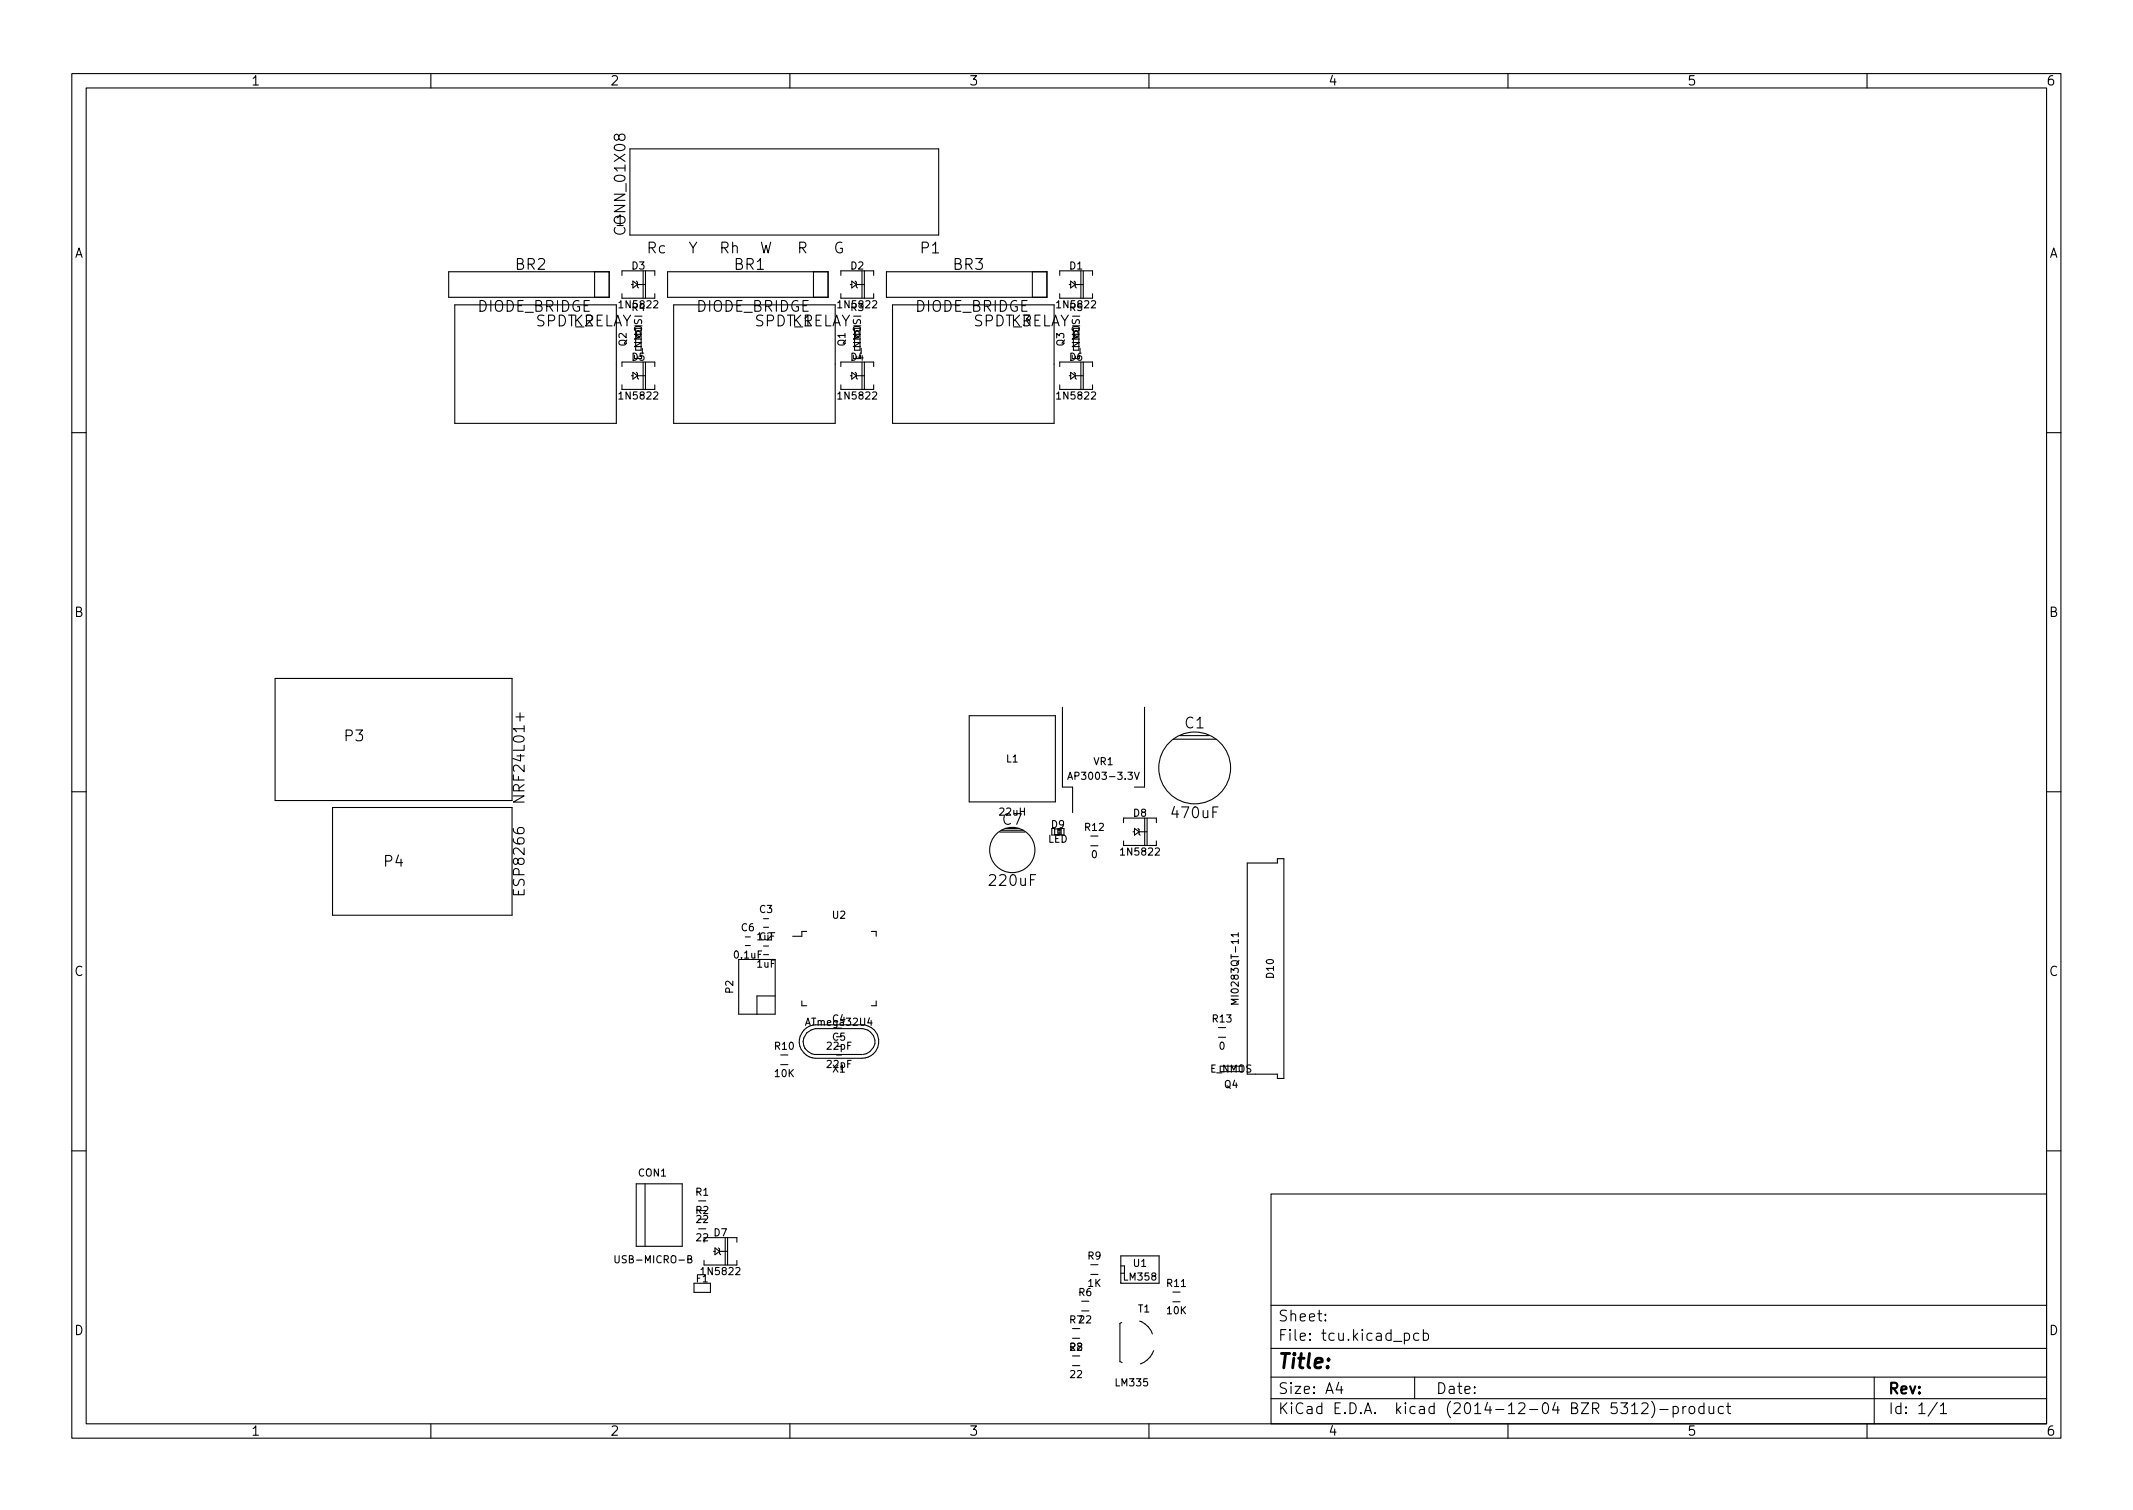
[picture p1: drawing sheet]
<svg xmlns="http://www.w3.org/2000/svg" width="297mm" height="210mm" viewBox="0 0 297 210" stroke-linecap="round" stroke-linejoin="round" font-family="sans-serif">
<defs><g id="words">
<text font-size="2.8" x="178" y="190.6">Title:</text>
<g font-size="2.1">
<text x="85.8" y="31.5">1</text>
<text x="87.1" y="32.3" transform="rotate(-90 87.1 32.3)">CONN_01X08</text>
<text x="90.1" y="35.3">Rc</text>
<text x="95.8" y="35.3">Y</text>
<text x="100.2" y="35.3">Rh</text>
<text x="105.7" y="35.3">W</text>
<text x="111" y="35.3">R</text>
<text x="116" y="35.3">G</text>
<text x="128.3" y="35.3">P1</text>
<text x="71.8" y="37.6">BR2</text>
<text x="102.3" y="37.6">BR1</text>
<text x="132.8" y="37.6">BR3</text>
<text x="66.5" y="43.4">DIODE_BRIDGE</text>
<text x="74.4" y="45.4">SPDT_RELAY</text>
<text x="79.9" y="45.4">K2</text>
<text x="97" y="43.4">DIODE_BRIDGE</text>
<text x="104.9" y="45.4">SPDT_RELAY</text>
<text x="110.4" y="45.4">K1</text>
<text x="127.4" y="43.4">DIODE_BRIDGE</text>
<text x="135.3" y="45.4">SPDT_RELAY</text>
<text x="140.9" y="45.4">K3</text>
<text x="165" y="101.4">C1</text>
<text x="48" y="103.2">P3</text>
<text x="73.1" y="111.2" transform="rotate(-90 73.1 111.2)">NRF24L01+</text>
<text x="163.4" y="113.9">470uF</text>
<text x="139.6" y="114.9">C7</text>
<text x="53.5" y="120.7">P4</text>
<text x="73.1" y="124.4" transform="rotate(-90 73.1 124.4)">ESP8266</text>
<text x="138" y="123.4">220uF</text>
<text x="178" y="184">Sheet:</text>
<text x="178" y="186.7">File: tcu.kicad_pcb</text>
<text x="178" y="196.9">KiCad E.D.A. kicad (2014-12-04 BZR 5312)-product</text>
<text x="178" y="194.1">Size: A4</text>
<text x="200" y="194.1">Date:</text>
<text x="263" y="194.1">Rev:</text>
<text x="263" y="196.9">Id: 1/1</text>
</g>
<g font-size="1.8">
<text x="35" y="11.9">1</text>
<text x="85" y="11.9">2</text>
<text x="135" y="11.9">3</text>
<text x="185" y="11.9">4</text>
<text x="235" y="11.9">5</text>
<text x="285" y="11.9">6</text>
<text x="10.3" y="35.9">A</text>
<text x="285.3" y="35.9">A</text>
<text x="10.3" y="85.9">B</text>
<text x="285.3" y="85.9">B</text>
<text x="10.3" y="135.9">C</text>
<text x="285.3" y="135.9">C</text>
<text x="10.3" y="185.9">D</text>
<text x="285.3" y="185.9">D</text>
<text x="35" y="199.9">1</text>
<text x="85" y="199.9">2</text>
<text x="135" y="199.9">3</text>
<text x="185" y="199.9">4</text>
<text x="235" y="199.9">5</text>
<text x="285" y="199.9">6</text>
</g>
<g font-size="1.4">
<text x="88" y="37.5">D3</text>
<text x="118.5" y="37.5">D2</text>
<text x="149" y="37.5">D1</text>
<text x="86.5" y="42.9">1N5822</text>
<text x="88" y="43.3">R4</text>
<text x="88.5" y="47.1">0</text>
<text x="116.9" y="42.9">1N5822</text>
<text x="118.5" y="43.3">R3</text>
<text x="119" y="47.1">0</text>
<text x="147.4" y="42.9">1N5822</text>
<text x="149" y="43.3">R5</text>
<text x="149.5" y="47.1">0</text>
<text x="87.2" y="48.2" transform="rotate(-90 87.2 48.2)">Q2</text>
<text x="88" y="50.2">D5</text>
<text x="89.4" y="50.2" transform="rotate(-90 89.4 50.2)">E_NMOS</text>
<text x="117.7" y="48.2" transform="rotate(-90 117.7 48.2)">Q1</text>
<text x="118.5" y="50.2">D4</text>
<text x="119.9" y="50.2" transform="rotate(-90 119.9 50.2)">E_NMOS</text>
<text x="148.2" y="48.2" transform="rotate(-90 148.2 48.2)">Q3</text>
<text x="149" y="50.2">D6</text>
<text x="150.4" y="50.2" transform="rotate(-90 150.4 50.2)">E_NMOS</text>
<text x="86.5" y="55.6">1N5822</text>
<text x="116.9" y="55.6">1N5822</text>
<text x="147.4" y="55.6">1N5822</text>
<text x="140.2" y="106.2">L1</text>
<text x="152.3" y="106.5">VR1</text>
<text x="139.3" y="113.6">22uH</text>
<text x="149.5" y="108.6">AP3003-3.3V</text>
<text x="157.9" y="113.7">D8</text>
<text x="145.9" y="117.3">LED</text>
<text x="146.4" y="115.3">D9</text>
<text x="151.1" y="115.7">R12</text>
<text x="152" y="119.5">0</text>
<text x="156.3" y="119.1">1N5822</text>
<text x="103.2" y="129.7">C6</text>
<text x="105.8" y="130.9">C2</text>
<text x="105.8" y="127.1">C3</text>
<text x="115.9" y="127.9">U2</text>
<text x="102.3" y="133.5">0.1uF</text>
<text x="105.4" y="134.7">1uF</text>
<text x="177.4" y="136.1" transform="rotate(-90 177.4 136.1)">D10</text>
<text x="102.1" y="138.3" transform="rotate(-90 102.1 138.3)">P2</text>
<text x="112.4" y="142.8">ATmega32U4</text>
<text x="115.9" y="142.4">C4</text>
<text x="168.9" y="142.4">R13</text>
<text x="172.5" y="139.2" transform="rotate(-90 172.5 139.2)">MI0283QT-11</text>
<text x="107.9" y="146.2">R10</text>
<text x="107.9" y="150">10K</text>
<text x="115.2" y="146.2">22pF</text>
<text x="115.2" y="148.7">22pF</text>
<text x="115.9" y="144.9">C5</text>
<text x="116" y="149.3">X1</text>
<text x="168.5" y="149.3">E_NMOS</text>
<text x="169.8" y="146.2">0</text>
<text x="170.5" y="151.5">Q4</text>
<text x="88.9" y="163.8">CON1</text>
<text x="96.9" y="166.5">R1</text>
<text x="96.9" y="169">R2</text>
<text x="97" y="170.3">22</text>
<text x="97" y="172.8">22</text>
<text x="99.4" y="172.1">D7</text>
<text x="86.2" y="175.9">USB-MICRO-B</text>
<text x="97" y="178.5">F1</text>
<text x="97.9" y="177.5">1N5822</text>
<text x="151.5" y="175.4">R9</text>
<text x="151.5" y="179.2">1K</text>
<text x="156.6" y="178.3">LM358</text>
<text x="157.9" y="176.4">U1</text>
<text x="162.6" y="179.2">R11</text>
<text x="149" y="184.3">R722</text>
<text x="150.2" y="180.5">R6</text>
<text x="158.5" y="182.7">T1</text>
<text x="162.6" y="183">10K</text>
<text x="149.1" y="188.1">22</text>
<text x="149.1" y="191.9">22</text>
<text x="155.4" y="193">LM335</text>
</g>
</g></defs>
<g fill="none" stroke="#000" stroke-width=".15">
<path d="M10 10.2h277v190.1h-277zM12 12.2h273v186.1h-273zM60 10.2v2M110 10.2v2M160 10.2v2M210 10.2v2M260 10.2v2M62.5 37.8h22.3v3.6h-22.3zM82.8 37.8v3.6M86.6 38.3v-.6h4.6v.6M87.7 20.7h43v12h-43zM87.9 39.6h.2"/>
<path d="M88.1 39.1l.7 .5-.7 .5zM88.6 39.1l.2 .2v.6l.1 .2M88.8 39.6h1.1M89.6 37.7v3.8M89.9 37.7v3.8M93 37.8h22.3v3.6h-22.3zM113.3 37.8v3.6M117.1 38.3v-.6h4.6v.6M118.4 39.6h.2M118.6 39.1l.7 .5-.7 .5zM119.1 39.1l.2 .2v.6l.1 .2M119.3 39.6h1.1"/>
<path d="M120 37.7v3.8M120.4 37.7v3.8M123.4 37.8h22.4v3.6h-22.4zM143.8 37.8v3.6M147.6 38.3v-.6h4.5v.6M148.9 39.6h.2M149.1 39.1l.6 .5-.6 .5zM149.6 39.1l.1 .2v.6l.2 .2M149.7 39.6h1.1M150.5 37.7v3.8M150.9 37.7v3.8M63.3 42.4h22.5v16.5h-22.5z"/>
<path d="M86.6 40.9v.6h4.6v-.6M86.6 51v-.6h4.6v.6M86.6 53.6v.6h4.6v-.6M87.9 52.3h.2M88.1 51.8l.7 .5-.7 .5zM88.5 45.7v3.1M88.6 51.8l.2 .2v.6l.1 .2M88.8 52.3h1.1M89.3 45.7v3.1M89.6 50.4v3.8M89.9 50.4v3.8M93.8 42.4h22.5v16.5h-22.5z"/>
<path d="M117.1 40.9v.6h4.6v-.6M117.1 51v-.6h4.6v.6M117.1 53.6v.6h4.6v-.6M118.4 52.3h.2M118.6 51.8l.7 .5-.7 .5zM119 45.7v3.1M119.1 51.8l.2 .2v.6l.1 .2M119.3 52.3h1.1M119.8 45.7v3.1M120 50.4v3.8M120.4 50.4v3.8M124.3 42.4h22.5v16.5h-22.5z"/>
<path d="M147.6 40.9v.6h4.5v-.6M147.6 51v-.6h4.5v.6M147.6 53.6v.6h4.5v-.6M148.9 52.3h.2M149.1 51.8l.6 .5-.6 .5zM149.5 45.7v3.1M149.6 51.8l.1 .2v.6l.2 .2M149.7 52.3h1.1M150.2 45.7v3.1M150.5 50.4v3.8M150.9 50.4v3.8M10 60.2h2"/>
<path d="M285 60.2h2M38.3 94.5h33v17h-33zM135 99.7h12v12h-12zM148 98.5v11.1h1.4v3.6M159.4 98.5v11.1h-1.4M10 110.2h2M46.3 112.4h25v15h-25zM139.2 115.9h3.5M146.5 115.4v.9M146.9 115.4v.9M147.3 115.7v.3M147.6 115.7v.3"/>
<path d="M147.8 115.4v.9M148.2 115.4v.9M148.7 108.5l.3-1 .4 1M148.8 108.2h.5M151.9 117.8h1M151.9 116.4h1M156.5 114.5v-.6h4.5v.6M156.5 117.1v.6h4.5v-.6M157.8 115.8h.2M158 107.5l.3 1 .3-1M158 115.3l.6 .5-.6 .5zM158.5 115.3l.1 .2v.6l.2 .2"/>
<path d="M158.6 115.8h1.1M159.4 113.9v3.8M159.7 113.9v3.8M163.4 102.9h6M164.4 102.4h4M285 110.2h2M102.9 133.6h5v7.6h-5zM103.8 130.5h.7M103.8 131.7h.7M106.3 131.7h.7M106.3 132.9h.7M106.3 127.9h.7"/>
<path d="M106.3 129.1h.7M107.9 138.7h-2.5v2.5M111.7 139.4v.6h.6M112.3 129.7h-.6v.7h-1.3M121.3 129.7h.7v.7M122 139.4v.6h-.7M172.4 139.2h-1l.8 .3-.8 .3h1M172.4 130.2h-1l.3 .2M172.4 129.9v.5M108.7 148.2h1M108.7 146.9h1M112 143.4a2.31 2.31 0 0 0-.5 2.5 2.31 2.31 0 0 0 2.1 1.5"/>
<path d="M112 145.9l.5 .5 .5 .3 .4 .1h6.6M112.9 143.4a1.78 1.78 0 0 0-.8 2.6M113.5 143.2h6.6M113.6 142.7h6.4M120.8 143.4a1.79 1.79 0 0 1 1 2 1.79 1.79 0 0 1-1.7 1.4M121.3 143.1a2.33 2.33 0 0 1 1 2.6 2.33 2.33 0 0 1-2.3 1.7h-6.4M169.7 144.4h1M169.7 143.1h1M169.9 149.2h3.1M169.9 148.5h3.1M173.7 149.6v-29.4h4.2v-.6h.9v30.6h-.9v-.6h-3.1M10 160.2h2"/>
<path d="M85.6 174.8v.9l.2 .1h.2l.2-.1v-.9M88.6 164.8h6.4v8.7h-6.4zM89.8 164.8v8.7M95.8 175.3h.4l.1-.2v-.2l-.5-.1v1h.4l.1-.1 .1-.2-.3-.2M96.6 178.7h2.3v1.3h-2.3zM97.3 167.2h1M97.3 171.1h1M98 172.3h4.6v.7M98 175.5v.6h4.6v-.6M99.4 174.2h.2M99.6 173.8l.6 .4-.6 .5zM100 173.8l.2 .1v.7l.2 .1"/>
<path d="M100.2 174.2h1.1M101 172.3v3.8M101.3 172.3v3.8M151.9 177.5h1M151.9 176.1h1M156.1 174.9h5.3v3.8h-5.3zM156.1 176.3h.5v1h-.5M163.3 179.9h1M177 166.3h108v32h-108zM285 160.2h2M60 198.3v2M110 198.3v2"/>
<path d="M149.4 186.3h1M149.4 185h1M149.4 190.2h1M149.4 188.8h1M150.6 182.5h1M150.6 181.2h1M156.2 184.1l-.2 .2v5.3l.3 .1M158.7 184a2.85 2.85 0 0 1 1.8 1.7M159.2 189.7l-.4 .2M160 198.3v2M160.7 188.1a3.2 3.2 0 0 1-1.4 1.6M163.3 181.3h1"/>
<path d="M177 194.8h108M177 191.8h108M177 187.8h108M177 181.8h108M184.6 183.8v.1h-.1l.1-.1v.1M184.6 183v.1h-.1l.1-.1v.1M186.4 192.5l-.3 1h.9M186.8 193v1M195.6 185.7l.4-.1 .3 .3v.4l-.2 .3h-.1h-.4M197 191.8v3M197.6 185.7l-.5-.1-.2 .3v.4l.1 .3h.1h.5M198.2 185.7l.4-.1 .3 .3v.4l-.1 .3h-.2h-.4"/>
<path d="M198.2 185.1v1.5M210 198.3v2M227.2 195.8l.4-.5v1.5M227.2 196.8h.9M228.6 195.5l.3-.2 .5 .1a.41 .41 0 0 1 0 .6l-.8 .8h.9M230 195.1a1.72 1.72 0 0 1 0 2.3M231.1 196.3h1.2M233 195.9l.4-.1 .3 .3v.4l-.1 .3h-.2h-.4M233 195.8v1.5M234.4 195.8v1M234.8 195.8l-.3 .1-.1 .2M235.3 196a.41 .41 0 0 1 .4-.2 .41 .41 0 0 1 .3 .3v.4a.41 .41 0 0 1-.4 .3 .41 .41 0 0 1-.4-.3z"/>
<path d="M237.3 195.9l-.4-.1-.3 .3v.4l.1 .3h.2h.4M237.3 195.3v1.5M238 195.8l.1 1a.41 .41 0 0 0 .5-.1M238.6 195.8v1M240 195.9l-.4-.1-.3 .3v.4l.1 .3h.2h.4M240.4 195.8h.6M240.6 195.3v1.3l.1 .2h.3M260 198.3v2M261 191.8v6.5M269.8 195.3l-1.3 1.9M270.2 195.8l.4-.5v1.5M270.2 196.8h.9"/>
<circle cx="141" cy="118.4" r="3.2"/>
<circle cx="166.4" cy="106.9" r="5"/>
</g>
<use href="#words"/>
</svg>
